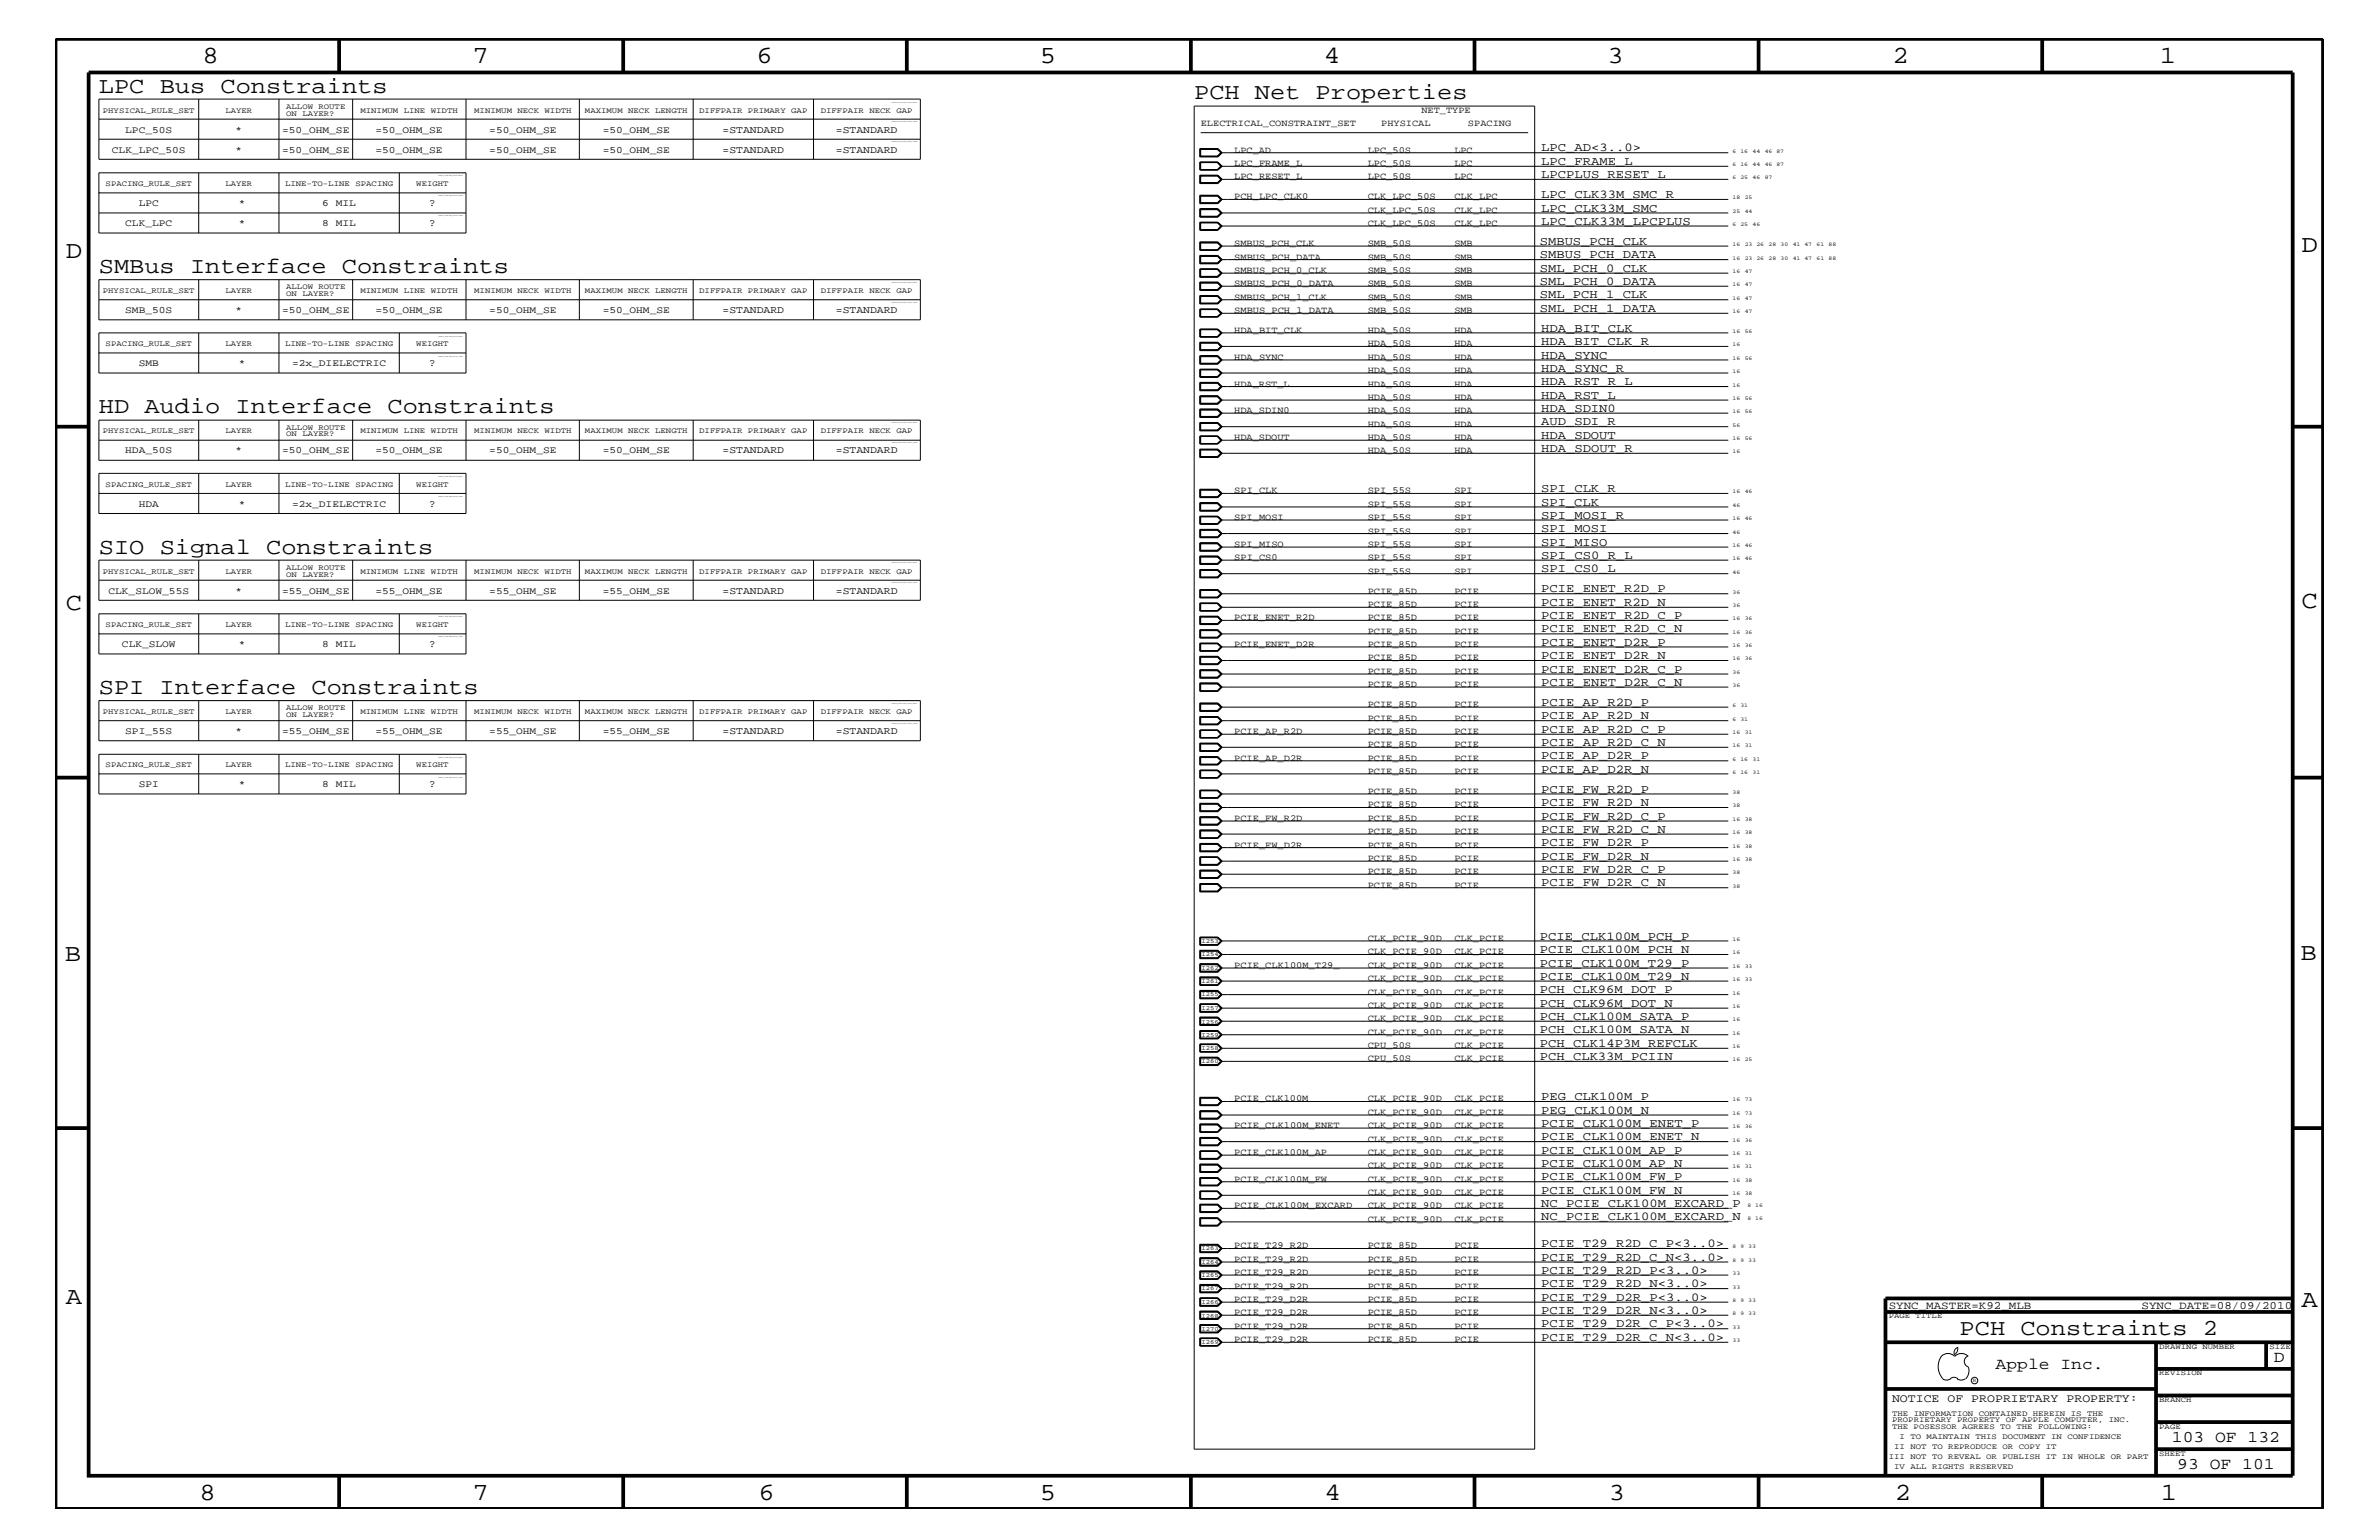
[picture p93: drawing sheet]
<svg xmlns="http://www.w3.org/2000/svg" width="432mm" height="279mm" viewBox="0 0 432 279" stroke-linecap="round" stroke-linejoin="round" font-family="sans-serif">
<defs><g id="words">
<g font-size="4.5">
<text x="36.7" y="11.5">8</text>
<text x="85.8" y="11.5">7</text>
<text x="137.3" y="11.5">6</text>
<text x="188.7" y="11.5">5</text>
<text x="240.3" y="11.5">4</text>
<text x="291.8" y="11.5">3</text>
<text x="343.5" y="11.5">2</text>
<text x="392" y="11.5">1</text>
<text x="11.9" y="46.8">D</text>
<text x="417.8" y="45.7">D</text>
<text x="11.9" y="110.6">C</text>
<text x="417.7" y="110.3">C</text>
<text x="11.8" y="174.3">B</text>
<text x="417.6" y="174.2">B</text>
<text x="11.9" y="236.7">A</text>
<text x="417.7" y="237.1">A</text>
<text x="36.2" y="272.1">8</text>
<text x="85.8" y="272.1">7</text>
<text x="137.7" y="272.1">6</text>
<text x="188.7" y="272.1">5</text>
<text x="240.4" y="272.1">4</text>
<text x="292" y="272.1">3</text>
<text x="343.9" y="272.1">2</text>
<text x="392.2" y="272.1">1</text>
</g>
<g font-size="4.1">
<text x="17.9" y="16.8">LPC Bus Constraints</text>
<text x="216.7" y="18">PCH Net Properties</text>
<text x="17.9" y="49.6">SMBus Interface Constraints</text>
<text x="17.9" y="75">HD Audio Interface Constraints</text>
<text x="17.9" y="100.4">SIO Signal Constraints</text>
<text x="17.9" y="125.9">SPI Interface Constraints</text>
<text x="355.7" y="242.3">PCH Constraints 2</text>
</g>
<g font-size="3">
<text x="362.2" y="248.4">Apple Inc.</text>
<text x="412.7" y="247.1">D</text>
<text x="394.2" y="261.6">103 OF 132</text>
<text x="395.2" y="266.6">93 OF 101</text>
</g>
<g font-size="2.2">
<text x="279.7" y="29.9">LPC_FRAME_L</text>
<text x="279.7" y="27.5">LPC_AD&lt;3..0&gt;</text>
<text x="279.7" y="35.9">LPC_CLK33M_SMC_R</text>
<text x="279.7" y="32.3">LPCPLUS_RESET_L</text>
<text x="279.7" y="38.4">LPC_CLK33M_SMC</text>
<text x="279.7" y="40.8">LPC_CLK33M_LPCPLUS</text>
<text x="279.5" y="44.4">SMBUS_PCH_CLK</text>
<text x="279.5" y="46.8">SMBUS_PCH_DATA</text>
<text x="279.5" y="49.3">SML_PCH_0_CLK</text>
<text x="279.5" y="51.7">SML_PCH_0_DATA</text>
<text x="279.5" y="54.1">SML_PCH_1_CLK</text>
<text x="279.5" y="56.6">SML_PCH_1_DATA</text>
<text x="279.7" y="65.1">HDA_SYNC</text>
<text x="279.7" y="60.2">HDA_BIT_CLK</text>
<text x="279.7" y="62.6">HDA_BIT_CLK_R</text>
<text x="279.7" y="69.9">HDA_RST_R_L</text>
<text x="279.7" y="67.5">HDA_SYNC_R</text>
<text x="279.7" y="74.7">HDA_SDIN0</text>
<text x="279.7" y="77.2">AUD_SDI_R</text>
<text x="279.7" y="72.3">HDA_RST_L</text>
<text x="279.7" y="82">HDA_SDOUT_R</text>
<text x="279.7" y="79.6">HDA_SDOUT</text>
<text x="279.7" y="89.3">SPI_CLK_R</text>
<text x="279.7" y="91.7">SPI_CLK</text>
<text x="279.7" y="94.2">SPI_MOSI_R</text>
<text x="279.7" y="96.5">SPI_MOSI</text>
<text x="279.7" y="99">SPI_MISO</text>
<text x="279.7" y="101.4">SPI_CS0_R_L</text>
<text x="279.7" y="107.5">PCIE_ENET_R2D_P</text>
<text x="279.7" y="103.8">SPI_CS0_L</text>
<text x="279.7" y="112.3">PCIE_ENET_R2D_C_P</text>
<text x="279.7" y="109.9">PCIE_ENET_R2D_N</text>
<text x="279.7" y="114.8">PCIE_ENET_R2D_C_N</text>
<text x="279.7" y="117.2">PCIE_ENET_D2R_P</text>
<text x="279.7" y="119.6">PCIE_ENET_D2R_N</text>
<text x="279.7" y="122">PCIE_ENET_D2R_C_P</text>
<text x="279.7" y="124.4">PCIE_ENET_D2R_C_N</text>
<text x="279.7" y="130.5">PCIE_AP_R2D_N</text>
<text x="279.7" y="128">PCIE_AP_R2D_P</text>
<text x="279.7" y="133">PCIE_AP_R2D_C_P</text>
<text x="279.7" y="135.3">PCIE_AP_R2D_C_N</text>
<text x="279.7" y="137.8">PCIE_AP_D2R_P</text>
<text x="279.7" y="140.2">PCIE_AP_D2R_N</text>
<text x="279.7" y="143.9">PCIE_FW_R2D_P</text>
<text x="279.7" y="148.7">PCIE_FW_R2D_C_P</text>
<text x="279.7" y="146.2">PCIE_FW_R2D_N</text>
<text x="279.7" y="151.1">PCIE_FW_R2D_C_N</text>
<text x="279.7" y="156">PCIE_FW_D2R_N</text>
<text x="279.7" y="153.5">PCIE_FW_D2R_P</text>
<text x="279.7" y="160.8">PCIE_FW_D2R_C_N</text>
<text x="279.7" y="158.4">PCIE_FW_D2R_C_P</text>
<text x="279.5" y="170.5">PCIE_CLK100M_PCH_P</text>
<text x="279.5" y="172.9">PCIE_CLK100M_PCH_N</text>
<text x="279.5" y="175.4">PCIE_CLK100M_T29_P</text>
<text x="279.5" y="177.7">PCIE_CLK100M_T29_N</text>
<text x="279.5" y="182.7">PCH_CLK96M_DOT_N</text>
<text x="279.5" y="180.2">PCH_CLK96M_DOT_P</text>
<text x="279.5" y="185">PCH_CLK100M_SATA_P</text>
<text x="279.5" y="187.5">PCH_CLK100M_SATA_N</text>
<text x="279.5" y="189.9">PCH_CLK14P3M_REFCLK</text>
<text x="279.5" y="192.3">PCH_CLK33M_PCIIN</text>
<text x="279.7" y="199.6">PEG_CLK100M_P</text>
<text x="279.7" y="202">PEG_CLK100M_N</text>
<text x="279.7" y="206.9">PCIE_CLK100M_ENET_N</text>
<text x="279.7" y="209.3">PCIE_CLK100M_AP_P</text>
<text x="279.7" y="204.4">PCIE_CLK100M_ENET_P</text>
<text x="279.7" y="211.7">PCIE_CLK100M_AP_N</text>
<text x="279.7" y="214.2">PCIE_CLK100M_FW_P</text>
<text x="279.7" y="216.6">PCIE_CLK100M_FW_N</text>
<text x="279.7" y="219">NC_PCIE_CLK100M_EXCARD_P</text>
<text x="279.7" y="221.4">NC_PCIE_CLK100M_EXCARD_N</text>
<text x="279.7" y="226.3">PCIE_T29_R2D_C_P&lt;3..0&gt;</text>
<text x="279.7" y="231.1">PCIE_T29_R2D_P&lt;3..0&gt;</text>
<text x="279.7" y="233.5">PCIE_T29_R2D_N&lt;3..0&gt;</text>
<text x="279.7" y="228.7">PCIE_T29_R2D_C_N&lt;3..0&gt;</text>
<text x="279.7" y="238.4">PCIE_T29_D2R_N&lt;3..0&gt;</text>
<text x="279.7" y="236">PCIE_T29_D2R_P&lt;3..0&gt;</text>
<text x="279.7" y="243.3">PCIE_T29_D2R_C_N&lt;3..0&gt;</text>
<text x="279.7" y="240.8">PCIE_T29_D2R_C_P&lt;3..0&gt;</text>
</g>
<text font-size="2.1" x="343.4" y="254.4">NOTICE OF PROPRIETARY PROPERTY:</text>
<g font-size="2">
<text x="342.8" y="237.4">SYNC_MASTER=K92_MLB</text>
<text x="388.7" y="237.4">SYNC_DATE=08/09/2010</text>
</g>
<g font-size="1.9">
<text x="131.1" y="27.7">=STANDARD</text>
<text x="131.1" y="24.1">=STANDARD</text>
<text x="151.7" y="27.7">=STANDARD</text>
<text x="151.7" y="24.1">=STANDARD</text>
<text x="77.9" y="37.4">?</text>
<text x="77.9" y="41">?</text>
<text x="131.1" y="56.8">=STANDARD</text>
<text x="151.7" y="56.8">=STANDARD</text>
<text x="77.9" y="66.5">?</text>
<text x="131.1" y="82.2">=STANDARD</text>
<text x="151.7" y="82.2">=STANDARD</text>
<text x="77.9" y="92">?</text>
<text x="131.1" y="107.7">=STANDARD</text>
<text x="151.7" y="107.7">=STANDARD</text>
<text x="77.9" y="117.4">?</text>
<text x="131.2" y="133.2">=STANDARD</text>
<text x="151.7" y="133.2">=STANDARD</text>
<text x="77.9" y="142.9">?</text>
</g>
<g font-size="1.8">
<text x="20.3" y="27.7">CLK_LPC_50S</text>
<text x="22.7" y="24.1">LPC_50S</text>
<text x="42.8" y="27.7">*</text>
<text x="42.8" y="24.1">*</text>
<text x="51.2" y="27.7">=50_OHM_SE</text>
<text x="51.2" y="24.1">=50_OHM_SE</text>
<text x="68.2" y="27.7">=50_OHM_SE</text>
<text x="68.2" y="24.1">=50_OHM_SE</text>
<text x="88.8" y="27.7">=50_OHM_SE</text>
<text x="88.8" y="24.1">=50_OHM_SE</text>
<text x="109.4" y="27.7">=50_OHM_SE</text>
<text x="109.4" y="24.1">=50_OHM_SE</text>
<text x="22.7" y="41">CLK_LPC</text>
<text x="25.2" y="37.4">LPC</text>
<text x="43.3" y="37.4">*</text>
<text x="43.3" y="41">*</text>
<text x="58.5" y="37.4">6 MIL</text>
<text x="58.5" y="41">8 MIL</text>
<text x="22.7" y="56.8">SMB_50S</text>
<text x="42.8" y="56.8">*</text>
<text x="51.2" y="56.8">=50_OHM_SE</text>
<text x="68.2" y="56.8">=50_OHM_SE</text>
<text x="88.8" y="56.8">=50_OHM_SE</text>
<text x="109.4" y="56.8">=50_OHM_SE</text>
<text x="25.2" y="66.5">SMB</text>
<text x="43.3" y="66.5">*</text>
<text x="53" y="66.5">=2x_DIELECTRIC</text>
<text x="22.7" y="82.2">HDA_50S</text>
<text x="42.8" y="82.2">*</text>
<text x="51.2" y="82.2">=50_OHM_SE</text>
<text x="68.2" y="82.2">=50_OHM_SE</text>
<text x="88.8" y="82.2">=50_OHM_SE</text>
<text x="109.4" y="82.2">=50_OHM_SE</text>
<text x="25.2" y="92">HDA</text>
<text x="43.3" y="92">*</text>
<text x="53" y="92">=2x_DIELECTRIC</text>
<text x="19.7" y="107.7">CLK_SLOW_55S</text>
<text x="42.8" y="107.7">*</text>
<text x="51.2" y="107.7">=55_OHM_SE</text>
<text x="68.2" y="107.7">=55_OHM_SE</text>
<text x="88.8" y="107.7">=55_OHM_SE</text>
<text x="109.4" y="107.7">=55_OHM_SE</text>
<text x="22.1" y="117.4">CLK_SLOW</text>
<text x="43.3" y="117.4">*</text>
<text x="58.5" y="117.4">8 MIL</text>
<text x="22.7" y="133.2">SPI_55S</text>
<text x="42.8" y="133.2">*</text>
<text x="51.2" y="133.2">=55_OHM_SE</text>
<text x="68.2" y="133.2">=55_OHM_SE</text>
<text x="88.8" y="133.2">=55_OHM_SE</text>
<text x="109.4" y="133.2">=55_OHM_SE</text>
<text x="25.2" y="142.9">SPI</text>
<text x="43.3" y="142.9">*</text>
<text x="58.5" y="142.9">8 MIL</text>
</g>
<g font-size="1.7">
<text x="217.9" y="22.9">ELECTRICAL_CONSTRAINT_SET</text>
<text x="250.7" y="22.9">PHYSICAL</text>
<text x="258" y="20.4">NET_TYPE</text>
<text x="266.4" y="22.9">SPACING</text>
<text x="224" y="27.7">LPC_AD</text>
<text x="248.2" y="27.7">LPC_50S</text>
<text x="264" y="27.7">LPC</text>
<text x="224" y="32.5">LPC_RESET_L</text>
<text x="224" y="30.2">LPC_FRAME_L</text>
<text x="248.2" y="32.5">LPC_50S</text>
<text x="248.2" y="30.2">LPC_50S</text>
<text x="264" y="32.5">LPC</text>
<text x="264" y="30.2">LPC</text>
<text x="224" y="36.2">PCH_LPC_CLK0</text>
<text x="248.2" y="38.6">CLK_LPC_50S</text>
<text x="248.2" y="41">CLK_LPC_50S</text>
<text x="248.2" y="36.2">CLK_LPC_50S</text>
<text x="264" y="41">CLK_LPC</text>
<text x="264" y="36.2">CLK_LPC</text>
<text x="264" y="38.6">CLK_LPC</text>
<text x="224" y="47.1">SMBUS_PCH_DATA</text>
<text x="224" y="44.6">SMBUS_PCH_CLK</text>
<text x="248.2" y="44.6">SMB_50S</text>
<text x="248.2" y="47.1">SMB_50S</text>
<text x="264" y="44.6">SMB</text>
<text x="264" y="47.1">SMB</text>
<text x="224" y="51.9">SMBUS_PCH_0_DATA</text>
<text x="224" y="49.6">SMBUS_PCH_0_CLK</text>
<text x="248.2" y="49.6">SMB_50S</text>
<text x="248.2" y="51.9">SMB_50S</text>
<text x="264" y="49.6">SMB</text>
<text x="264" y="51.9">SMB</text>
<text x="224" y="56.8">SMBUS_PCH_1_DATA</text>
<text x="224" y="54.4">SMBUS_PCH_1_CLK</text>
<text x="248.2" y="54.4">SMB_50S</text>
<text x="248.2" y="56.8">SMB_50S</text>
<text x="264" y="54.4">SMB</text>
<text x="264" y="56.8">SMB</text>
<text x="224" y="60.4">HDA_BIT_CLK</text>
<text x="224" y="65.3">HDA_SYNC</text>
<text x="248.2" y="65.3">HDA_50S</text>
<text x="248.2" y="60.4">HDA_50S</text>
<text x="248.2" y="62.9">HDA_50S</text>
<text x="264" y="65.3">HDA</text>
<text x="264" y="60.4">HDA</text>
<text x="264" y="62.9">HDA</text>
<text x="224" y="70.1">HDA_RST_L</text>
<text x="248.2" y="70.1">HDA_50S</text>
<text x="248.2" y="67.7">HDA_50S</text>
<text x="264" y="70.1">HDA</text>
<text x="264" y="67.7">HDA</text>
<text x="224" y="75">HDA_SDIN0</text>
<text x="248.2" y="75">HDA_50S</text>
<text x="248.2" y="77.4">HDA_50S</text>
<text x="248.2" y="72.6">HDA_50S</text>
<text x="264" y="75">HDA</text>
<text x="264" y="77.4">HDA</text>
<text x="264" y="72.6">HDA</text>
<text x="224" y="79.9">HDA_SDOUT</text>
<text x="248.2" y="82.2">HDA_50S</text>
<text x="248.2" y="79.9">HDA_50S</text>
<text x="264" y="82.2">HDA</text>
<text x="264" y="79.9">HDA</text>
<text x="224" y="89.5">SPI_CLK</text>
<text x="248.2" y="89.5">SPI_55S</text>
<text x="264" y="89.5">SPI</text>
<text x="224" y="94.3">SPI_MOSI</text>
<text x="248.2" y="94.3">SPI_55S</text>
<text x="248.2" y="92">SPI_55S</text>
<text x="264" y="94.3">SPI</text>
<text x="264" y="92">SPI</text>
<text x="224" y="101.6">SPI_CS0</text>
<text x="224" y="99.3">SPI_MISO</text>
<text x="248.2" y="101.6">SPI_55S</text>
<text x="248.2" y="96.8">SPI_55S</text>
<text x="248.2" y="99.3">SPI_55S</text>
<text x="264" y="101.6">SPI</text>
<text x="264" y="96.8">SPI</text>
<text x="264" y="99.3">SPI</text>
<text x="248.2" y="107.7">PCIE_85D</text>
<text x="248.2" y="104.1">SPI_55S</text>
<text x="264" y="107.7">PCIE</text>
<text x="264" y="104.1">SPI</text>
<text x="224" y="112.6">PCIE_ENET_R2D</text>
<text x="248.2" y="112.6">PCIE_85D</text>
<text x="248.2" y="110.2">PCIE_85D</text>
<text x="264" y="112.6">PCIE</text>
<text x="264" y="110.2">PCIE</text>
<text x="224" y="117.4">PCIE_ENET_D2R</text>
<text x="248.2" y="117.4">PCIE_85D</text>
<text x="248.2" y="115">PCIE_85D</text>
<text x="248.2" y="119.8">PCIE_85D</text>
<text x="264" y="117.4">PCIE</text>
<text x="264" y="115">PCIE</text>
<text x="264" y="119.8">PCIE</text>
<text x="248.2" y="124.7">PCIE_85D</text>
<text x="248.2" y="122.3">PCIE_85D</text>
<text x="264" y="124.7">PCIE</text>
<text x="264" y="122.3">PCIE</text>
<text x="248.2" y="130.8">PCIE_85D</text>
<text x="248.2" y="128.3">PCIE_85D</text>
<text x="264" y="130.8">PCIE</text>
<text x="264" y="128.3">PCIE</text>
<text x="224" y="133.2">PCIE_AP_R2D</text>
<text x="248.2" y="133.2">PCIE_85D</text>
<text x="248.2" y="135.6">PCIE_85D</text>
<text x="264" y="133.2">PCIE</text>
<text x="264" y="135.6">PCIE</text>
<text x="224" y="138">PCIE_AP_D2R</text>
<text x="248.2" y="138">PCIE_85D</text>
<text x="248.2" y="140.4">PCIE_85D</text>
<text x="264" y="138">PCIE</text>
<text x="264" y="140.4">PCIE</text>
<text x="224" y="149">PCIE_FW_R2D</text>
<text x="248.2" y="149">PCIE_85D</text>
<text x="248.2" y="144">PCIE_85D</text>
<text x="248.2" y="146.5">PCIE_85D</text>
<text x="264" y="149">PCIE</text>
<text x="264" y="146.5">PCIE</text>
<text x="264" y="144">PCIE</text>
<text x="224" y="153.8">PCIE_FW_D2R</text>
<text x="248.2" y="153.8">PCIE_85D</text>
<text x="248.2" y="151.3">PCIE_85D</text>
<text x="264" y="153.8">PCIE</text>
<text x="264" y="151.3">PCIE</text>
<text x="248.2" y="156.2">PCIE_85D</text>
<text x="248.2" y="161.1">PCIE_85D</text>
<text x="248.2" y="158.6">PCIE_85D</text>
<text x="264" y="161.1">PCIE</text>
<text x="264" y="156.2">PCIE</text>
<text x="264" y="158.6">PCIE</text>
<text x="248.2" y="170.7">CLK_PCIE_90D</text>
<text x="248.2" y="173.2">CLK_PCIE_90D</text>
<text x="264" y="170.7">CLK_PCIE</text>
<text x="264" y="173.2">CLK_PCIE</text>
<text x="224" y="175.6">PCIE_CLK100M_T29_</text>
<text x="248.2" y="178">CLK_PCIE_90D</text>
<text x="248.2" y="175.6">CLK_PCIE_90D</text>
<text x="264" y="178">CLK_PCIE</text>
<text x="264" y="175.6">CLK_PCIE</text>
<text x="248.2" y="185.3">CLK_PCIE_90D</text>
<text x="248.2" y="180.5">CLK_PCIE_90D</text>
<text x="248.2" y="182.9">CLK_PCIE_90D</text>
<text x="264" y="180.5">CLK_PCIE</text>
<text x="264" y="182.9">CLK_PCIE</text>
<text x="264" y="185.3">CLK_PCIE</text>
<text x="248.2" y="187.7">CLK_PCIE_90D</text>
<text x="248.2" y="190.2">CPU_50S</text>
<text x="264" y="187.7">CLK_PCIE</text>
<text x="264" y="190.2">CLK_PCIE</text>
<text x="248.2" y="192.6">CPU_50S</text>
<text x="264" y="192.6">CLK_PCIE</text>
<text x="224" y="199.8">PCIE_CLK100M</text>
<text x="248.2" y="202.3">CLK_PCIE_90D</text>
<text x="248.2" y="199.8">CLK_PCIE_90D</text>
<text x="264" y="199.8">CLK_PCIE</text>
<text x="264" y="202.3">CLK_PCIE</text>
<text x="224" y="209.6">PCIE_CLK100M_AP</text>
<text x="224" y="204.7">PCIE_CLK100M_ENET</text>
<text x="248.2" y="209.6">CLK_PCIE_90D</text>
<text x="248.2" y="207.1">CLK_PCIE_90D</text>
<text x="248.2" y="204.7">CLK_PCIE_90D</text>
<text x="264" y="209.6">CLK_PCIE</text>
<text x="264" y="207.1">CLK_PCIE</text>
<text x="264" y="204.7">CLK_PCIE</text>
<text x="224" y="214.4">PCIE_CLK100M_FW</text>
<text x="248.2" y="211.9">CLK_PCIE_90D</text>
<text x="248.2" y="214.4">CLK_PCIE_90D</text>
<text x="264" y="211.9">CLK_PCIE</text>
<text x="264" y="214.4">CLK_PCIE</text>
<text x="224" y="219.2">PCIE_CLK100M_EXCARD</text>
<text x="248.2" y="221.7">CLK_PCIE_90D</text>
<text x="248.2" y="219.2">CLK_PCIE_90D</text>
<text x="248.2" y="216.9">CLK_PCIE_90D</text>
<text x="264" y="221.7">CLK_PCIE</text>
<text x="264" y="219.2">CLK_PCIE</text>
<text x="264" y="216.9">CLK_PCIE</text>
<text x="224" y="226.5">PCIE_T29_R2D</text>
<text x="248.2" y="226.5">PCIE_85D</text>
<text x="264" y="226.5">PCIE</text>
<text x="224" y="229">PCIE_T29_R2D</text>
<text x="224" y="231.3">PCIE_T29_R2D</text>
<text x="224" y="233.8">PCIE_T29_R2D</text>
<text x="248.2" y="229">PCIE_85D</text>
<text x="248.2" y="231.3">PCIE_85D</text>
<text x="248.2" y="233.8">PCIE_85D</text>
<text x="264" y="233.8">PCIE</text>
<text x="264" y="229">PCIE</text>
<text x="264" y="231.3">PCIE</text>
<text x="224" y="238.6">PCIE_T29_D2R</text>
<text x="224" y="236.2">PCIE_T29_D2R</text>
<text x="248.2" y="238.6">PCIE_85D</text>
<text x="248.2" y="236.2">PCIE_85D</text>
<text x="264" y="238.6">PCIE</text>
<text x="264" y="236.2">PCIE</text>
<text x="224" y="243.5">PCIE_T29_D2R</text>
<text x="224" y="241.1">PCIE_T29_D2R</text>
<text x="248.2" y="243.5">PCIE_85D</text>
<text x="248.2" y="241.1">PCIE_85D</text>
<text x="264" y="243.5">PCIE</text>
<text x="264" y="241.1">PCIE</text>
</g>
<g font-size="1.4">
<text x="18.7" y="20.4">PHYSICAL_RULE_SET</text>
<text x="40.9" y="20.4">LAYER</text>
<text x="51.9" y="19.8">ALLOW ROUTE</text>
<text x="51.9" y="21">ON LAYER?</text>
<text x="65.4" y="20.4">MINIMUM LINE WIDTH</text>
<text x="86.1" y="20.4">MINIMUM NECK WIDTH</text>
<text x="106.2" y="20.4">MAXIMUM NECK LENGTH</text>
<text x="126.9" y="20.4">DIFFPAIR PRIMARY GAP</text>
<text x="149" y="20.4">DIFFPAIR NECK GAP</text>
<text x="19.2" y="33.7">SPACING_RULE_SET</text>
<text x="40.9" y="33.7">LAYER</text>
<text x="51.7" y="33.7">LINE-TO-LINE SPACING</text>
<text x="75.6" y="33.7">WEIGHT</text>
<text x="18.7" y="53.2">PHYSICAL_RULE_SET</text>
<text x="40.9" y="53.2">LAYER</text>
<text x="51.9" y="52.5">ALLOW ROUTE</text>
<text x="51.9" y="53.8">ON LAYER?</text>
<text x="65.4" y="53.2">MINIMUM LINE WIDTH</text>
<text x="86.1" y="53.2">MINIMUM NECK WIDTH</text>
<text x="106.2" y="53.2">MAXIMUM NECK LENGTH</text>
<text x="126.9" y="53.2">DIFFPAIR PRIMARY GAP</text>
<text x="149" y="53.2">DIFFPAIR NECK GAP</text>
<text x="19.2" y="62.9">SPACING_RULE_SET</text>
<text x="40.9" y="62.9">LAYER</text>
<text x="51.7" y="62.9">LINE-TO-LINE SPACING</text>
<text x="75.6" y="62.9">WEIGHT</text>
<text x="18.7" y="78.6">PHYSICAL_RULE_SET</text>
<text x="40.9" y="78.6">LAYER</text>
<text x="51.9" y="78">ALLOW ROUTE</text>
<text x="51.9" y="79.2">ON LAYER?</text>
<text x="65.4" y="78.6">MINIMUM LINE WIDTH</text>
<text x="86.1" y="78.6">MINIMUM NECK WIDTH</text>
<text x="106.2" y="78.6">MAXIMUM NECK LENGTH</text>
<text x="126.9" y="78.6">DIFFPAIR PRIMARY GAP</text>
<text x="149" y="78.6">DIFFPAIR NECK GAP</text>
<text x="19.2" y="88.3">SPACING_RULE_SET</text>
<text x="40.9" y="88.3">LAYER</text>
<text x="51.7" y="88.3">LINE-TO-LINE SPACING</text>
<text x="75.6" y="88.3">WEIGHT</text>
<text x="18.7" y="104.1">PHYSICAL_RULE_SET</text>
<text x="40.9" y="104.1">LAYER</text>
<text x="51.9" y="103.5">ALLOW ROUTE</text>
<text x="51.9" y="104.7">ON LAYER?</text>
<text x="65.4" y="104.1">MINIMUM LINE WIDTH</text>
<text x="86.1" y="104.1">MINIMUM NECK WIDTH</text>
<text x="106.2" y="104.1">MAXIMUM NECK LENGTH</text>
<text x="126.9" y="104.1">DIFFPAIR PRIMARY GAP</text>
<text x="149" y="104.1">DIFFPAIR NECK GAP</text>
<text x="19.2" y="113.7">SPACING_RULE_SET</text>
<text x="40.9" y="113.7">LAYER</text>
<text x="51.7" y="113.7">LINE-TO-LINE SPACING</text>
<text x="75.6" y="113.7">WEIGHT</text>
<text x="18.7" y="129.6">PHYSICAL_RULE_SET</text>
<text x="40.9" y="129.6">LAYER</text>
<text x="51.9" y="128.9">ALLOW ROUTE</text>
<text x="51.9" y="130.2">ON LAYER?</text>
<text x="65.4" y="129.6">MINIMUM LINE WIDTH</text>
<text x="86.1" y="129.6">MINIMUM NECK WIDTH</text>
<text x="106.2" y="129.6">MAXIMUM NECK LENGTH</text>
<text x="126.9" y="129.6">DIFFPAIR PRIMARY GAP</text>
<text x="149" y="129.6">DIFFPAIR NECK GAP</text>
<text x="19.2" y="139.2">SPACING_RULE_SET</text>
<text x="40.9" y="139.2">LAYER</text>
<text x="51.7" y="139.2">LINE-TO-LINE SPACING</text>
<text x="75.6" y="139.2">WEIGHT</text>
<text x="342.8" y="239.2">PAGE TITLE</text>
<text x="391.9" y="244.7">DRAWING NUMBER</text>
<text x="411.9" y="244.7">SIZE</text>
<text x="391.9" y="249.5">REVISION</text>
<text x="343.4" y="256.8">THE INFORMATION CONTAINED HEREIN IS THE</text>
<text x="391.9" y="254.4">BRANCH</text>
<text x="343.4" y="259.3">THE POSESSOR AGREES TO THE FOLLOWING:</text>
<text x="343.4" y="258">PROPRIETARY PROPERTY OF APPLE COMPUTER, INC.</text>
<text x="343.8" y="262.9">II NOT TO REPRODUCE OR COPY IT</text>
<text x="344.8" y="261.1">I TO MAINTAIN THIS DOCUMENT IN CONFIDENCE</text>
<text x="391.9" y="259.3">PAGE</text>
<text x="342.8" y="264.7">III NOT TO REVEAL OR PUBLISH IT IN WHOLE OR PART</text>
<text x="343.8" y="266.6">IV ALL RIGHTS RESERVED</text>
<text x="391.9" y="264.1">SHEET</text>
</g>
<g font-size="1.2">
<text x="218.1" y="171.1">I253</text>
<text x="218.1" y="173.5">I254</text>
<text x="218.1" y="178.4">I261</text>
<text x="218.1" y="176">I262</text>
<text x="218.1" y="180.8">I255</text>
<text x="218.1" y="185.7">I256</text>
<text x="218.1" y="183.2">I257</text>
<text x="218.1" y="190.5">I258</text>
<text x="218.1" y="188.1">I259</text>
<text x="218.1" y="192.9">I260</text>
<text x="218.1" y="226.9">I263</text>
<text x="218.1" y="229.3">I264</text>
<text x="218.1" y="231.8">I265</text>
<text x="218.1" y="236.6">I266</text>
<text x="218.1" y="234.1">I267</text>
<text x="218.1" y="239">I268</text>
<text x="218.1" y="243.9">I269</text>
<text x="218.1" y="241.4">I270</text>
</g>
<g font-size="1">
<text x="314.5" y="27.7">6</text>
<text x="315.9" y="27.7">16</text>
<text x="318.1" y="27.7">44</text>
<text x="320.3" y="27.7">46 87</text>
<text x="314.5" y="32.5">6</text>
<text x="314.5" y="30.2">6</text>
<text x="315.9" y="32.5">25</text>
<text x="315.9" y="30.2">16</text>
<text x="318.1" y="32.5">46</text>
<text x="318.1" y="30.2">44</text>
<text x="320.3" y="32.5">87</text>
<text x="320.3" y="30.2">46 87</text>
<text x="314.5" y="41">6</text>
<text x="314.5" y="38.6">25</text>
<text x="314.5" y="36.2">18</text>
<text x="315.9" y="41">25</text>
<text x="316.7" y="38.6">44</text>
<text x="316.7" y="36.2">25</text>
<text x="318.1" y="41">46</text>
<text x="314.5" y="44.6">16</text>
<text x="314.5" y="47.1">16</text>
<text x="316.7" y="44.6">23 26</text>
<text x="316.7" y="47.1">23 26</text>
<text x="321" y="44.6">28</text>
<text x="321" y="47.1">28</text>
<text x="323.2" y="44.6">30</text>
<text x="323.2" y="47.1">30</text>
<text x="325.4" y="44.6">41 47</text>
<text x="325.4" y="47.1">41 47</text>
<text x="329.7" y="44.6">61</text>
<text x="329.7" y="47.1">61</text>
<text x="331.9" y="44.6">88</text>
<text x="331.9" y="47.1">88</text>
<text x="314.5" y="49.6">16</text>
<text x="314.5" y="51.9">16</text>
<text x="316.7" y="49.6">47</text>
<text x="316.7" y="51.9">47</text>
<text x="314.5" y="54.4">16</text>
<text x="314.5" y="56.8">16</text>
<text x="316.7" y="54.4">47</text>
<text x="316.7" y="56.8">47</text>
<text x="314.5" y="65.3">16</text>
<text x="314.5" y="60.4">16</text>
<text x="314.5" y="62.9">16</text>
<text x="316.7" y="65.3">56</text>
<text x="316.7" y="60.4">56</text>
<text x="314.5" y="70.1">16</text>
<text x="314.5" y="67.7">16</text>
<text x="314.5" y="75">16</text>
<text x="314.5" y="77.4">56</text>
<text x="314.5" y="72.6">16</text>
<text x="316.7" y="75">56</text>
<text x="316.7" y="72.6">56</text>
<text x="314.5" y="82.2">16</text>
<text x="314.5" y="79.9">16</text>
<text x="316.7" y="79.9">56</text>
<text x="314.5" y="89.5">16</text>
<text x="316.7" y="89.5">46</text>
<text x="314.5" y="94.3">16</text>
<text x="314.5" y="92">46</text>
<text x="316.7" y="94.3">46</text>
<text x="314.5" y="101.6">16</text>
<text x="314.5" y="96.8">46</text>
<text x="314.5" y="99.3">16</text>
<text x="316.7" y="101.6">46</text>
<text x="316.7" y="99.3">46</text>
<text x="314.5" y="104.1">46</text>
<text x="314.5" y="107.7">36</text>
<text x="314.5" y="112.6">16</text>
<text x="314.5" y="110.2">36</text>
<text x="316.7" y="112.6">36</text>
<text x="314.5" y="117.4">16</text>
<text x="314.5" y="115">16</text>
<text x="314.5" y="119.8">16</text>
<text x="316.7" y="117.4">36</text>
<text x="316.7" y="115">36</text>
<text x="316.7" y="119.8">36</text>
<text x="314.5" y="122.3">36</text>
<text x="314.5" y="124.7">36</text>
<text x="314.5" y="130.8">6</text>
<text x="314.5" y="128.3">6</text>
<text x="315.9" y="130.8">31</text>
<text x="315.9" y="128.3">31</text>
<text x="314.5" y="133.2">16</text>
<text x="314.5" y="135.6">16</text>
<text x="316.7" y="133.2">31</text>
<text x="316.7" y="135.6">31</text>
<text x="314.5" y="138">6</text>
<text x="314.5" y="140.4">6</text>
<text x="315.9" y="138">16</text>
<text x="315.9" y="140.4">16</text>
<text x="318.1" y="138">31</text>
<text x="318.1" y="140.4">31</text>
<text x="314.5" y="149">16</text>
<text x="314.5" y="146.5">38</text>
<text x="314.5" y="144">38</text>
<text x="316.7" y="149">38</text>
<text x="314.5" y="151.3">16</text>
<text x="314.5" y="153.8">16</text>
<text x="316.7" y="151.3">38</text>
<text x="316.7" y="153.8">38</text>
<text x="314.5" y="161.1">38</text>
<text x="314.5" y="156.2">16</text>
<text x="314.5" y="158.6">38</text>
<text x="316.7" y="156.2">38</text>
<text x="314.5" y="170.7">16</text>
<text x="314.5" y="173.2">16</text>
<text x="314.5" y="178">16</text>
<text x="314.5" y="175.6">16</text>
<text x="316.7" y="178">33</text>
<text x="316.7" y="175.6">33</text>
<text x="314.5" y="182.9">16</text>
<text x="314.5" y="185.3">16</text>
<text x="314.5" y="180.5">16</text>
<text x="314.5" y="187.7">16</text>
<text x="314.5" y="190.2">16</text>
<text x="314.5" y="192.6">16</text>
<text x="316.7" y="192.6">25</text>
<text x="314.5" y="199.8">16</text>
<text x="314.5" y="202.3">16</text>
<text x="316.7" y="199.8">73</text>
<text x="316.7" y="202.3">73</text>
<text x="314.5" y="207.1">16</text>
<text x="314.5" y="209.6">16</text>
<text x="314.5" y="204.7">16</text>
<text x="316.7" y="207.1">36</text>
<text x="316.7" y="209.6">31</text>
<text x="316.7" y="204.7">36</text>
<text x="314.5" y="214.4">16</text>
<text x="314.5" y="211.9">16</text>
<text x="316.7" y="214.4">38</text>
<text x="316.7" y="211.9">31</text>
<text x="314.5" y="216.9">16</text>
<text x="316.7" y="216.9">38</text>
<text x="317.2" y="219">8</text>
<text x="317.2" y="221.4">8</text>
<text x="318.6" y="219">16</text>
<text x="318.6" y="221.4">16</text>
<text x="314.5" y="226.5">8</text>
<text x="315.9" y="226.5">9</text>
<text x="317.3" y="226.5">33</text>
<text x="314.5" y="233.8">33</text>
<text x="314.5" y="229">8</text>
<text x="314.5" y="231.3">33</text>
<text x="315.9" y="229">9</text>
<text x="317.3" y="229">33</text>
<text x="314.5" y="238.6">8</text>
<text x="314.5" y="236.2">8</text>
<text x="315.9" y="238.6">9</text>
<text x="315.9" y="236.2">9</text>
<text x="317.3" y="238.6">33</text>
<text x="317.3" y="236.2">33</text>
<text x="314.5" y="243.5">33</text>
<text x="314.5" y="241.1">33</text>
<text x="358.1" y="250.7">R</text>
</g>
<g font-size=".3">
<text x="161.9" y="22.2">TABLE_PHYSICAL_RULE_ITEM</text>
<text x="161.9" y="18.7">TABLE_PHYSICAL_RULE_HEAD</text>
<text x="161.9" y="25.9">TABLE_PHYSICAL_RULE_ITEM</text>
<text x="79.6" y="31.9">TABLE_SPACING_RULE_HEAD</text>
<text x="79.6" y="35.6">TABLE_SPACING_RULE_ITEM</text>
<text x="79.6" y="39.2">TABLE_SPACING_RULE_ITEM</text>
<text x="161.9" y="51.3">TABLE_PHYSICAL_RULE_HEAD</text>
<text x="161.9" y="55">TABLE_PHYSICAL_RULE_ITEM</text>
<text x="79.6" y="61.1">TABLE_SPACING_RULE_HEAD</text>
<text x="79.6" y="64.7">TABLE_SPACING_RULE_ITEM</text>
<text x="161.9" y="76.8">TABLE_PHYSICAL_RULE_HEAD</text>
<text x="161.9" y="80.5">TABLE_PHYSICAL_RULE_ITEM</text>
<text x="79.6" y="86.5">TABLE_SPACING_RULE_HEAD</text>
<text x="79.6" y="90.1">TABLE_SPACING_RULE_ITEM</text>
<text x="161.9" y="105.9">TABLE_PHYSICAL_RULE_ITEM</text>
<text x="161.9" y="102.2">TABLE_PHYSICAL_RULE_HEAD</text>
<text x="79.6" y="112">TABLE_SPACING_RULE_HEAD</text>
<text x="79.6" y="115.6">TABLE_SPACING_RULE_ITEM</text>
<text x="161.9" y="131.3">TABLE_PHYSICAL_RULE_ITEM</text>
<text x="161.9" y="127.7">TABLE_PHYSICAL_RULE_HEAD</text>
<text x="79.6" y="137.4">TABLE_SPACING_RULE_HEAD</text>
<text x="79.6" y="141.1">TABLE_SPACING_RULE_ITEM</text>
</g>
</g></defs>
<g fill="none" stroke="#000" stroke-width=".18">
<path d="M17.9 18h149.1v10.9h-149.1zM36.1 18v10.9M50.6 18v10.9M64 18v10.9M84.6 18v10.9M105.2 18v10.9M125.8 18v10.9M147.7 18v10.9M216.7 19.2h61.9v243.7h-61.9zM17.9 38.6h66.7M17.9 25.3h149.1M17.9 21.6h149.1"/>
<path d="M36.1 31.4v10.9M50.6 31.4v10.9M72.5 31.4v10.9M84.6 35h-66.7v-3.6h66.7v10.9h-66.7v-7.3M217.8 27h3.3l.7 .7-.7 .8h-3.3zM217.8 29.4h3.3l.7 .8-.7 .6h-3.3zM217.8 31.8h3.3l.7 .7-.7 .8h-3.3zM217.8 35.4h3.3l.7 .8-.7 .7h-3.3zM217.8 37.9h3.3l.7 .7-.7 .8h-3.3zM217.8 29.4v1.4M217.8 37.9v1.4h3.2M217.8 30.8h3.2"/>
<path d="M217.8 38h3.2l.7 .6-.7 .7M217.8 29.5h3.2M217.9 24.1h59.5M217.9 27.1h3.1l.6 .6-.6 .6h-3.1zM217.9 29.5v1.3M217.9 31.9h3.1l.6 .6-.6 .6h-3.1zM217.9 35.6h3.1l.6 .6-.6 .6h-3.1zM217.9 38h3.1l.6 .6-.6 .6h-3.1zM221 37.9l.7 .7-.7 .7M221 35.5l.7 .7-.7 .7M221 29.4l.7 .8-.7 .6M221 31.9l.7 .6-.7 .7"/>
<path d="M221 27l.7 .7-.7 .7M221 29.5l.7 .7-.7 .6M221 29.5l.6 .7M221 27h-3.2v1.4h3.2M221 31.9h-3.2v1.3h3.2M221 35.5h-3.2v1.4h3.2M221.6 38.6h92.1M221.6 36.2h92.1M221.6 30.2h92.1M221.6 32.5h92.1M221.6 27.7h92.1M221.6 30.2l-.6 .6"/>
<path d="M17.9 50.7h149.1v7.3h-149.1zM17.9 54.4h149.1M36.1 50.7v7.3M50.6 50.7v7.3M64 50.7v7.3M84.6 50.7v7.3M105.2 50.7v7.3M125.8 50.7v7.3M147.7 50.7v7.3M217.8 40.3h3.3l.7 .7-.7 .8h-3.3zM217.8 43.9h3.3l.7 .7-.7 .8h-3.3zM217.8 46.3h3.3l.7 .8-.7 .8h-3.3z"/>
<path d="M217.8 48.8h3.3l.7 .8-.7 .7h-3.3zM217.8 51.2h3.3l.7 .7-.7 .8h-3.3zM217.8 53.6h3.3l.7 .8-.7 .7h-3.3zM217.8 56.1h3.3l.7 .7-.7 .7h-3.3zM217.8 59.7h3.3l.7 .7-.7 .8h-3.3zM217.8 40.3v1.5M217.8 45.4v-1.4h3.2l.7 .6-.7 .8M217.8 52.7v-1.4h3.2l.7 .6-.7 .8M217.8 56.1v1.4M217.8 59.7v1.5M217.8 41.7h3.2M217.8 57.4h3.2"/>
<path d="M217.8 45.3h3.2M217.8 50.2h3.2M217.8 59.8h3.2M217.8 40.4h3.2M217.8 56.2h3.2M217.8 44.1h3.2M217.8 48.9h3.2M217.8 51.3h3.2M217.9 40.4v1.3M217.9 44.1v1.2M217.9 46.5h3.1l.6 .6-.6 .6h-3.1zM217.9 48.9v1.3"/>
<path d="M217.9 51.3v1.2h3.1l.6-.6M217.9 53.8h3.1l.6 .6-.6 .6h-3.1zM217.9 56.2v1.2M217.9 59.8v1.3M221 59.7l.7 .7-.7 .8M221 48.8l.7 .8-.7 .6h-3.2v-1.4M221 40.3l.7 .7-.7 .8M221 56.1l.7 .7-.7 .7M221 53.7l.7 .7-.7 .7M221 46.4l.7 .7-.7 .7M221 59.8l.7 .6-.7 .7M221 40.4l.7 .6-.7 .7"/>
<path d="M221 56.2l.7 .6-.7 .6M221 44.1l.7 .5-.7 .7M221 48.9l.7 .7-.7 .6M221 51.3l.7 .6-.7 .7h-3.2M221 59.8l.6 .6M221 40.4l.6 .6M221 56.2l.6 .6M221 44.1l.6 .5M221 48.9l.6 .7M221 51.3l.6 .6M221 46.4h-3.2v1.4h3.2M221 53.7h-3.2v1.4h3.2"/>
<path d="M221.6 41h92.1M221.6 56.8h92.1M221.6 54.4h92.1M221.6 44.6h92.1M221.6 47.1h92.1M221.6 49.6h92.1M221.6 51.9h92.1M221.6 41l-.6 .7M221.6 56.8l-.6 .6M221.6 44.6l-.6 .7M221.6 49.6l-.6 .6M17.9 76.2h149.1v7.3h-149.1z"/>
<path d="M17.9 79.9h149.1M36.1 60.4v7.3M36.1 76.2v7.3M50.6 60.4v7.3M50.6 76.2v7.3M64 76.2v7.3M72.5 60.4v7.3M84.6 64h-66.7v-3.6h66.7v7.3h-66.7v-3.7M84.6 76.2v7.3M105.2 76.2v7.3M125.8 76.2v7.3M147.7 76.2v7.3"/>
<path d="M217.8 62.1h3.3l.7 .8-.7 .7h-3.3zM217.8 64.5h3.3l.7 .8-.7 .8h-3.3zM217.8 67h3.3l.7 .7-.7 .7h-3.3zM217.8 69.4h3.3l.7 .7-.7 .8h-3.3zM217.8 71.8h3.3l.7 .8-.7 .7h-3.3zM217.8 74.2h3.3l.7 .8-.7 .7h-3.3zM217.8 76.7h3.3l.7 .7-.7 .8h-3.3zM217.8 79.1h3.3l.7 .8-.7 .6h-3.3zM217.8 61.1h3.2M217.8 64.5v1.5h3.2M217.8 67v1.4M217.8 71.8v1.5h3.2l.7-.7-.7-.8"/>
<path d="M217.8 79.1v1.4M217.8 68.4h3.2M217.8 73.2h3.2M217.8 64.6h3.2l.7 .7-.7 .7M217.8 67.1h3.2M217.8 71.9h3.2l.7 .7-.7 .6M217.8 79.2h3.2M217.8 74.4h3.2M217.9 62.3h3.1l.6 .6-.6 .5h-3.1zM217.9 64.7h3.1l.6 .6-.6 .6h-3.1zM217.9 67.1v1.3M217.9 69.5h3.1l.6 .6-.6 .6h-3.1z"/>
<path d="M217.9 74.4v1.2h3.1l.6-.6M217.9 76.8h3.1l.6 .6-.6 .6h-3.1zM217.9 79.2v1.3M221 69.5l.7 .6-.7 .7M221 64.5l.7 .8-.7 .7M221 62.2l.7 .7-.7 .6M221 67l.7 .7-.7 .7M221 76.7l.7 .7-.7 .7M221 79.1l.7 .8-.7 .6M221 67.1l.7 .6-.7 .7M221 79.2l.7 .7-.7 .6M221 74.4l.7 .6-.7 .6h-3.2"/>
<path d="M221 67.1l.6 .6M221 79.2l.6 .7M221 74.4l.6 .6M221 62.2h-3.2v1.3h3.2M221 69.5h-3.2v1.3h3.2M221 75.7l.7-.7-.7-.7h-3.2v1.4M221 76.7h-3.2v1.4h3.2M221.6 60.4h92.1M221.6 70.1h92.1M221.6 65.3h92.1M221.6 62.9h92.1M221.6 67.7h92.1"/>
<path d="M221.6 77.4h92.1M221.6 72.6h92.1M221.6 79.9h92.1M221.6 75h92.1M221.6 72.6l-.6-.6h-3.1v1.2M221.6 60.4l-.6 .7M221.6 67.7l-.6 .7M221.6 72.6l-.6 .6M221.6 79.9l-.6 .6M36.1 85.9v7.3M50.6 85.9v7.3M72.5 85.9v7.3"/>
<path d="M84.6 89.5h-66.7v-3.6h66.7v7.3h-66.7v-3.7M217.8 81.5h3.3l.7 .7-.7 .8h-3.3zM217.8 88.8h3.3l.7 .7-.7 .8h-3.3zM217.8 91.2h3.3l.7 .8-.7 .7h-3.3zM217.8 93.7h3.3l.7 .6-.7 .8h-3.3zM217.8 96h3.3l.7 .8-.7 .8h-3.3zM217.8 98.5h3.3l.7 .8-.7 .7h-3.3zM217.8 91.2v1.5h3.2M217.8 93.7v1.4M217.8 98.5v1.4h3.2l.7-.6-.7-.8M217.8 80.5h3.2M217.8 95h3.2"/>
<path d="M217.8 99.9h3.2M217.8 91.3h3.2l.7 .7-.7 .7M217.8 93.8h3.2M217.8 98.6h3.2l.7 .7-.7 .6M217.9 81.6h3.1l.6 .6-.6 .6h-3.1zM217.9 88.9h3.1l.6 .6-.6 .6h-3.1zM217.9 91.4h3.1l.6 .6-.6 .6h-3.1zM217.9 93.8v1.2M217.9 96.2h3.1l.6 .6-.6 .6h-3.1zM221 88.8l.7 .7-.7 .7M221 91.2l.7 .8-.7 .7M221 93.7l.7 .6-.7 .8"/>
<path d="M221 96.1l.7 .7-.7 .7M221 81.6l.7 .6-.7 .8M221 93.8l.7 .5-.7 .7M221 81.6l.7 .6-.7 .7h-3.2M221 93.8l.6 .5M221 81.6h-3.2v1.4M221 88.8h-3.2v1.4h3.2M221 96.1h-3.2v1.4h3.2M221.6 89.5h92.1M221.6 92h92.1M221.6 94.3h92.1M221.6 96.8h92.1"/>
<path d="M221.6 99.3h92.1M221.6 82.2h92.1M221.6 99.3l-.6-.6h-3.1v1.2M221.6 94.3l-.6 .7M221.6 99.3l-.6 .6M17.9 101.6h149.1v7.3h-149.1zM17.9 105.3h149.1M36.1 101.6v7.3M36.1 111.4v7.2M50.6 101.6v7.3M50.6 111.4v7.2M64 101.6v7.3"/>
<path d="M72.5 111.4v7.2M84.6 115h-66.7v-3.6h66.7v7.2h-66.7v-3.6M84.6 101.6v7.3M105.2 101.6v7.3M125.8 101.6v7.3M147.7 101.6v7.3M217.8 100.9h3.3l.7 .7-.7 .8h-3.3zM217.8 103.3h3.3l.7 .8-.7 .7h-3.3zM217.8 107h3.3l.7 .7-.7 .8h-3.3zM217.8 109.4h3.3l.7 .8-.7 .7h-3.3zM217.8 111.8h3.3l.7 .8-.7 .7h-3.3zM217.8 114.2h3.3l.7 .8-.7 .8h-3.3z"/>
<path d="M217.8 116.7h3.3l.7 .7-.7 .7h-3.3zM217.8 119.1h3.3l.7 .7-.7 .8h-3.3zM217.8 109.4v1.5M217.8 116.7v1.4M217.8 118.1h3.2M217.8 110.8h3.2M217.8 116.8h3.2M217.8 109.5h3.2M217.8 101h3.2M217.9 101v1.2h3.1l.6-.6M217.9 103.5h3.1l.6 .6-.6 .6h-3.1zM217.9 107.1h3.1l.6 .6-.6 .6h-3.1z"/>
<path d="M217.9 109.5v1.3M217.9 112h3.1l.6 .6-.6 .5h-3.1zM217.9 114.4h3.1l.6 .6-.6 .6h-3.1zM217.9 116.8v1.3M217.9 119.2h3.1l.6 .6-.6 .6h-3.1zM221 119.2l.7 .6-.7 .7M221 116.7l.7 .7-.7 .7M221 114.3l.7 .7-.7 .7M221 111.9l.7 .7-.7 .6M221 109.4l.7 .8-.7 .7M221 107l.7 .7-.7 .7M221 103.4l.7 .7-.7 .7"/>
<path d="M221 116.8l.7 .6-.7 .7M221 109.5l.7 .7-.7 .6M221 101l.7 .6-.7 .7h-3.2M221 116.8l.6 .6M221 109.5l.6 .7M221 101l.6 .6M221 102.4l.7-.8-.7-.6h-3.2v1.4M221 103.4h-3.2v1.4h3.2M221 107h-3.2v1.4h3.2M221 111.9h-3.2v1.3h3.2M221 114.3h-3.2v1.4h3.2M221 119.2h-3.2v1.3h3.2"/>
<path d="M221.6 119.8h92.1M221.6 117.4h92.1M221.6 115h92.1M221.6 112.6h92.1M221.6 110.2h92.1M221.6 107.7h92.1M221.6 101.6h92.1M221.6 104.1h92.1M221.6 117.4l-.6 .7M221.6 110.2l-.6 .6M17.9 127.1h149.1v7.3h-149.1zM17.9 130.8h149.1"/>
<path d="M36.1 127.1v7.3M36.1 136.8v7.2M50.6 127.1v7.3M50.6 136.8v7.2M64 127.1v7.3M72.5 136.8v7.2M84.6 127.1v7.3M105.2 127.1v7.3M125.8 127.1v7.3M147.7 127.1v7.3M217.8 121.5h3.3l.7 .8-.7 .7h-3.3zM217.8 123.9h3.3l.7 .8-.7 .7h-3.3z"/>
<path d="M217.8 127.5h3.3l.7 .8-.7 .8h-3.3zM217.8 130h3.3l.7 .8-.7 .7h-3.3zM217.8 132.4h3.3l.7 .8-.7 .7h-3.3zM217.8 134.8h3.3l.7 .8-.7 .7h-3.3zM217.8 137.3h3.3l.7 .7-.7 .8h-3.3zM217.8 139.7h3.3l.7 .7-.7 .8h-3.3zM217.8 121.5v1.5h3.2l.7-.7-.7-.8M217.8 125.4v-1.4h3.2l.7 .7-.7 .7M217.8 132.4v1.5M217.8 139.7v1.5M217.8 133.8h3.2M217.8 125.3h3.2"/>
<path d="M217.8 122.9h3.2M217.8 139.8h3.2M217.8 132.5h3.2M217.8 127.7h3.2M217.8 124.1h3.2M217.8 121.6h3.2l.7 .7-.7 .6M217.9 124.1v1.2M217.9 127.7v1.2h3.1l.6-.6M217.9 130.2h3.1l.6 .6-.6 .5h-3.1zM217.9 132.5v1.3M217.9 135h3.1l.6 .6-.6 .6h-3.1zM217.9 137.4h3.1l.6 .6-.6 .6h-3.1z"/>
<path d="M217.9 139.8v1.3M221 139.7l.7 .7-.7 .8M221 137.4l.7 .6-.7 .7M221 134.9l.7 .7-.7 .7M221 132.4l.7 .8-.7 .7M221 130.1l.7 .7-.7 .6M221 139.8l.7 .6-.7 .7M221 134.9l.7 .7-.7 .7h-3.2M221 132.5l.7 .7-.7 .6M221 127.7l.7 .6-.7 .7h-3.2M221 124.1l.7 .6-.7 .6M221 139.8l.6 .6"/>
<path d="M221 132.5l.6 .7M221 127.7l.6 .6M221 124.1l.6 .6M221 129.1l.7-.8-.7-.7h-3.2v1.5M221 130.1h-3.2v1.3h3.2M221 134.9h-3.2v1.4M221 137.4h-3.2v1.3h3.2M221.6 138h92.1M221.6 135.6h92.1M221.6 133.2h92.1M221.6 130.8h92.1M221.6 128.3h92.1"/>
<path d="M221.6 124.7h92.1M221.6 122.3h92.1M221.6 122.3l-.6-.6h-3.1v1.2M221.6 133.2l-.6 .6M221.6 124.7l-.6 .6M221.6 122.3l-.6 .6M84.6 140.4h-66.7v-3.6h66.7v7.2h-66.7v-3.6M217.8 143.4h3.3l.7 .6-.7 .8h-3.3zM217.8 145.7h3.3l.7 .8-.7 .8h-3.3zM217.8 148.2h3.3l.7 .8-.7 .7h-3.3zM217.8 150.6h3.3l.7 .7-.7 .8h-3.3zM217.8 153h3.3l.7 .8-.7 .7h-3.3z"/>
<path d="M217.8 155.5h3.3l.7 .7-.7 .8h-3.3zM217.8 157.8h3.3l.7 .8-.7 .8h-3.3zM217.8 143.4v1.4M217.8 148.2v1.4h3.2l.7-.6-.7-.8M217.8 152.1v-1.4h3.2l.7 .6-.7 .8M217.8 155.5v1.4h3.2l.7-.7-.7-.7M217.8 159.4v-1.5h3.2l.7 .7-.7 .8M217.8 156.8h3.2M217.8 152h3.2M217.8 149.5h3.2M217.8 144.7h3.2M217.8 141.1h3.2"/>
<path d="M217.8 155.6h3.2M217.8 158h3.2M217.8 150.7h3.2M217.8 148.3h3.2l.7 .7-.7 .5M217.8 143.5h3.2M217.9 143.5v1.2M217.9 145.9h3.1l.6 .6-.6 .6h-3.1zM217.9 150.7v1.3M217.9 153.2h3.1l.6 .6-.6 .6h-3.1zM217.9 155.6v1.2M217.9 158v1.2h3.1l.6-.6M221 153.1l.7 .7-.7 .7"/>
<path d="M221 143.4l.7 .6-.7 .8M221 145.8l.7 .7-.7 .7M221 155.6l.7 .6-.7 .6M221 158l.7 .6-.7 .7h-3.2M221 150.7l.7 .6-.7 .7M221 143.5l.7 .5-.7 .7M221 155.6l.6 .6M221 158l.6 .6M221 150.7l.6 .6M221 143.5l.6 .5M221 145.8h-3.2v1.4h3.2M221 153.1h-3.2v1.4h3.2"/>
<path d="M221.6 156.2h92.1M221.6 158.6h92.1M221.6 153.8h92.1M221.6 151.3h92.1M221.6 149h92.1M221.6 144h92.1M221.6 146.5h92.1M221.6 140.4h92.1M221.6 149l-.6-.6h-3.1v1.1M221.6 156.2l-.6 .6M221.6 151.3l-.6 .7M221.6 149l-.6 .5"/>
<path d="M221.6 144l-.6 .7M221.6 140.4l-.6 .7M217.8 160.3h3.3l.7 .8-.7 .7h-3.3zM217.8 170h3.3l.7 .7-.7 .8h-3.3zM217.8 172.4h3.3l.7 .8-.7 .7h-3.3zM217.8 174.9h3.3l.7 .7-.7 .8h-3.3zM217.8 177.2h3.3l.7 .8-.7 .8h-3.3zM217.8 179.7h3.3l.7 .8-.7 .7h-3.3zM217.8 170v1.5M217.8 174.9v1.4h3.2l.7-.7-.7-.7M217.8 178.8v-1.5h3.2l.7 .7-.7 .8M217.8 171.4h3.2"/>
<path d="M217.8 178.7h3.2M217.8 176.2h3.2M217.8 170.1h3.2M217.8 177.4h3.2M217.8 174.9h3.2l.7 .7-.7 .6M217.9 160.5h3.1l.6 .6-.6 .6h-3.1zM217.9 170.1v1.3M217.9 172.6h3.1l.6 .6-.6 .6h-3.1zM217.9 177.4v1.3M217.9 179.9h3.1l.6 .6-.6 .5h-3.1zM221 160.4l.7 .7-.7 .6M221 170l.7 .7-.7 .8"/>
<path d="M221 172.5l.7 .7-.7 .6M221 179.8l.7 .7-.7 .6M221 170.1l.7 .6-.7 .7M221 177.4l.7 .6-.7 .7M221 170.1l.6 .6M221 177.4l.6 .6M221 160.4h-3.2v1.3h3.2M221 172.5h-3.2v1.3h3.2M221 179.8h-3.2v1.3h3.2M221.6 161.1h92.1M221.6 170.7h92.1M221.6 173.2h92.1"/>
<path d="M221.6 178h92.1M221.6 175.6h92.1M221.6 175.6l-.6-.6h-3.1v1.2M221.6 170.7l-.6 .7M221.6 178l-.6 .7M221.6 175.6l-.6 .6M217.8 182.1h3.3l.7 .8-.7 .8h-3.3zM217.8 184.5h3.3l.7 .8-.7 .7h-3.3zM217.8 187h3.3l.7 .7-.7 .8h-3.3zM217.8 189.4h3.3l.7 .8-.7 .7h-3.3zM217.8 191.8h3.3l.7 .8-.7 .7h-3.3zM217.8 199.1h3.3l.7 .7-.7 .8h-3.3z"/>
<path d="M217.8 182.1v1.5h3.2l.7-.7-.7-.8M217.8 186v-1.4h3.2l.7 .7-.7 .7M217.8 189.4v1.5M217.8 183.5h3.2M217.8 190.8h3.2M217.8 184.7h3.2M217.8 182.2h3.2M217.8 189.5h3.2M217.9 182.2v1.3M217.9 184.7v1.2h3.1l.6-.6M217.9 187.1h3.1l.6 .6-.6 .6h-3.1zM217.9 189.5v1.3"/>
<path d="M217.9 192h3.1l.6 .6-.6 .6h-3.1zM217.9 199.2h3.1l.6 .6-.6 .6h-3.1zM221 199.2l.7 .6-.7 .7M221 189.4l.7 .8-.7 .7M221 187.1l.7 .6-.7 .7M221 191.9l.7 .7-.7 .6M221 184.7l.7 .6-.7 .7h-3.2M221 182.2l.7 .7-.7 .6M221 189.5l.7 .7-.7 .6M221 184.7l.6 .6M221 182.2l.6 .7M221 189.5l.6 .7"/>
<path d="M221 187.1h-3.2v1.3h3.2M221 191.9h-3.2v1.3h3.2M221 199.2h-3.2v1.3h3.2M221.6 199.8h92.1M221.6 180.5h92.1M221.6 185.3h92.1M221.6 182.9h92.1M221.6 190.2h92.1M221.6 187.7h92.1M221.6 192.6h92.1M221.6 182.9l-.6 .6M221.6 190.2l-.6 .6"/>
<path d="M217.8 201.5h3.3l.7 .8-.7 .8h-3.3zM217.8 203.9h3.3l.7 .8-.7 .7h-3.3zM217.8 206.4h3.3l.7 .7-.7 .8h-3.3zM217.8 208.8h3.3l.7 .8-.7 .7h-3.3zM217.8 211.2h3.3l.7 .7-.7 .8h-3.3zM217.8 213.6h3.3l.7 .8-.7 .8h-3.3zM217.8 216.1h3.3l.7 .8-.7 .6h-3.3zM217.8 218.5h3.3l.7 .7-.7 .8h-3.3zM217.8 205.4v-1.4h3.2l.7 .7-.7 .7M217.8 208.8v1.5h3.2l.7-.7-.7-.8M217.8 216.1v1.4M217.8 217.5h3.2"/>
<path d="M217.8 210.2h3.2M217.8 202.9h3.2M217.8 205.3h3.2M217.8 216.2h3.2M217.8 211.4h3.2M217.8 208.9h3.2M217.8 201.6h3.2l.7 .7-.7 .6M217.8 204.1h3.2M217.9 204.1v1.2M217.9 206.5h3.1l.6 .6-.6 .6h-3.1zM217.9 208.9v1.3M217.9 211.4v1.1h3.1l.6-.6"/>
<path d="M217.9 213.8h3.1l.6 .6-.6 .6h-3.1zM217.9 216.2v1.3M217.9 218.6h3.1l.6 .6-.6 .6h-3.1zM221 201.5l.7 .8-.7 .7h-3.2v-1.5M221 218.6l.7 .6-.7 .7M221 213.7l.7 .7-.7 .7M221 216.1l.7 .8-.7 .6M221 206.4l.7 .7-.7 .7M221 216.2l.7 .7-.7 .6M221 211.4l.7 .5-.7 .7h-3.2M221 208.9l.7 .7-.7 .6M221 204.1l.7 .6-.7 .6"/>
<path d="M221 216.2l.6 .7M221 211.4l.6 .5M221 208.9l.6 .7M221 204.1l.6 .6M221 206.4h-3.2v1.4h3.2M221 212.7l.7-.8-.7-.6h-3.2v1.4M221 213.7h-3.2v1.4h3.2M221 218.6h-3.2v1.3h3.2M221.6 219.2h92.1M221.6 214.4h92.1M221.6 216.9h92.1M221.6 211.9h92.1"/>
<path d="M221.6 209.6h92.1M221.6 202.3h92.1M221.6 207.1h92.1M221.6 204.7h92.1M221.6 202.3l-.6-.6h-3.1v1.2M221.6 216.9l-.6 .6M221.6 209.6l-.6 .6M221.6 202.3l-.6 .6M221.6 204.7l-.6 .6M217.8 220.9h3.3l.7 .8-.7 .7h-3.3zM217.8 225.7h3.3l.7 .8-.7 .8h-3.3zM217.8 228.2h3.3l.7 .8-.7 .7h-3.3z"/>
<path d="M217.8 230.6h3.3l.7 .7-.7 .8h-3.3zM217.8 233h3.3l.7 .8-.7 .8h-3.3zM217.8 235.5h3.3l.7 .7-.7 .8h-3.3zM217.8 237.9h3.3l.7 .7-.7 .8h-3.3zM217.8 232.1v-1.4h3.2l.7 .6-.7 .8M217.8 235.5v1.4h3.2l.7-.7-.7-.7M217.8 229.6h3.2M217.8 232h3.2M217.8 236.8h3.2M217.8 228.3h3.2l.7 .7-.7 .6M217.8 230.7h3.2M217.8 235.6h3.2"/>
<path d="M217.8 238h3.2M217.9 221.1h3.1l.6 .6-.6 .6h-3.1zM217.9 225.9h3.1l.6 .6-.6 .6h-3.1zM217.9 230.7v1.3M217.9 233.2h3.1l.6 .6-.6 .6h-3.1zM217.9 235.6v1.2M217.9 238v1.2h3.1l.6-.6M221 228.2l.7 .8-.7 .6h-3.2v-1.4M221 221l.7 .7-.7 .7M221 225.8l.7 .7-.7 .7M221 233.1l.7 .7-.7 .7M221 230.7l.7 .6-.7 .7"/>
<path d="M221 235.6l.7 .6-.7 .6M221 238l.7 .6-.7 .7h-3.2M221 230.7l.6 .6M221 235.6l.6 .6M221 238l.6 .6M221 221h-3.2v1.4h3.2M221 225.8h-3.2v1.4h3.2M221 233.1h-3.2v1.4h3.2M221 239.4l.7-.8-.7-.7h-3.2v1.5M221.6 221.7h92.1M221.6 226.5h92.1M221.6 229h92.1"/>
<path d="M221.6 231.3h92.1M221.6 236.2h92.1M221.6 233.8h92.1M221.6 238.6h92.1M221.6 229l-.6-.6h-3.1v1.2M221.6 229l-.6 .6M221.6 231.3l-.6 .7M221.6 236.2l-.6 .6M217.8 240.3h3.3l.7 .8-.7 .7h-3.3zM217.8 242.8h3.3l.7 .7-.7 .7h-3.3zM217.8 242.8v1.4M217.8 244.1h3.2"/>
<path d="M217.8 242.9h3.2M217.9 240.5h3.1l.6 .6-.6 .6h-3.1zM217.9 242.9v1.2M221 242.8l.7 .7-.7 .7M221 240.4l.7 .7-.7 .7M221 242.9l.7 .6-.7 .6M221 242.9l.6 .6M221 240.4h-3.2v1.4h3.2M221.6 243.5h92.1M221.6 241.1h92.1M221.6 243.5l-.6 .6M352.3 246.1a1.69 1.69 0 0 1 2.5 0 1.72 1.72 0 0 1 2.4 0"/>
<path d="M352.4 246a3.2 3.2 0 0 0 .4 4.3l.8 .1 .4-.2M354 250.2l.7-.3 .7 .3M355.2 250.2l.7 .2 .7-.2M355.3 244.4v.3a1.18 1.18 0 0 1-.6 1.1M355.4 244.4a.99 .99 0 0 0-.6 1.4M357.2 246a1.04 1.04 0 0 0-.7 1 1.04 1.04 0 0 0 .7 1M357.3 248l.1 .7a2.11 2.11 0 0 1-.6 1.5"/>
<circle cx="358.4" cy="250.5" r=".59"/>
</g>
<g fill="none" stroke="#000" stroke-width=".68" stroke-linecap="butt">
<path d="M10.1 7.1h411.5v266.7h-411.5zM16.1 13.2h400v254.5h-400zM61.6 7.1v6.1M113.1 7.1v6.1M164.6 7.1v6.1M216.2 7.1v6.1M267.6 7.1v6.1M319.2 7.1v6.1M370.7 7.1v6.1M10.1 77.4h6M416.1 77.4h5.5M10.1 141.1h6"/>
<path d="M416.1 141.1h5.5M10.1 204.7h6M416.1 204.7h5.5M342.2 238h73.9M416.1 235.6h-73.9v32.1M342.2 243.5h73.9M342.2 252h49.1M391.3 258h24.8M391.3 253.2h24.8M391.3 248.4h24.8M391.3 243.5v24.2M411.3 243.5v4.9"/>
<path d="M61.6 267.7v6.1M113.1 267.7v6.1M164.6 267.7v6.1M216.2 268v5.8M267.6 267.7v6.1M319.2 267.7v6.1M370.7 267.7v6.1M391.3 262.9h24.8"/>
</g>
<use href="#words"/>
</svg>
